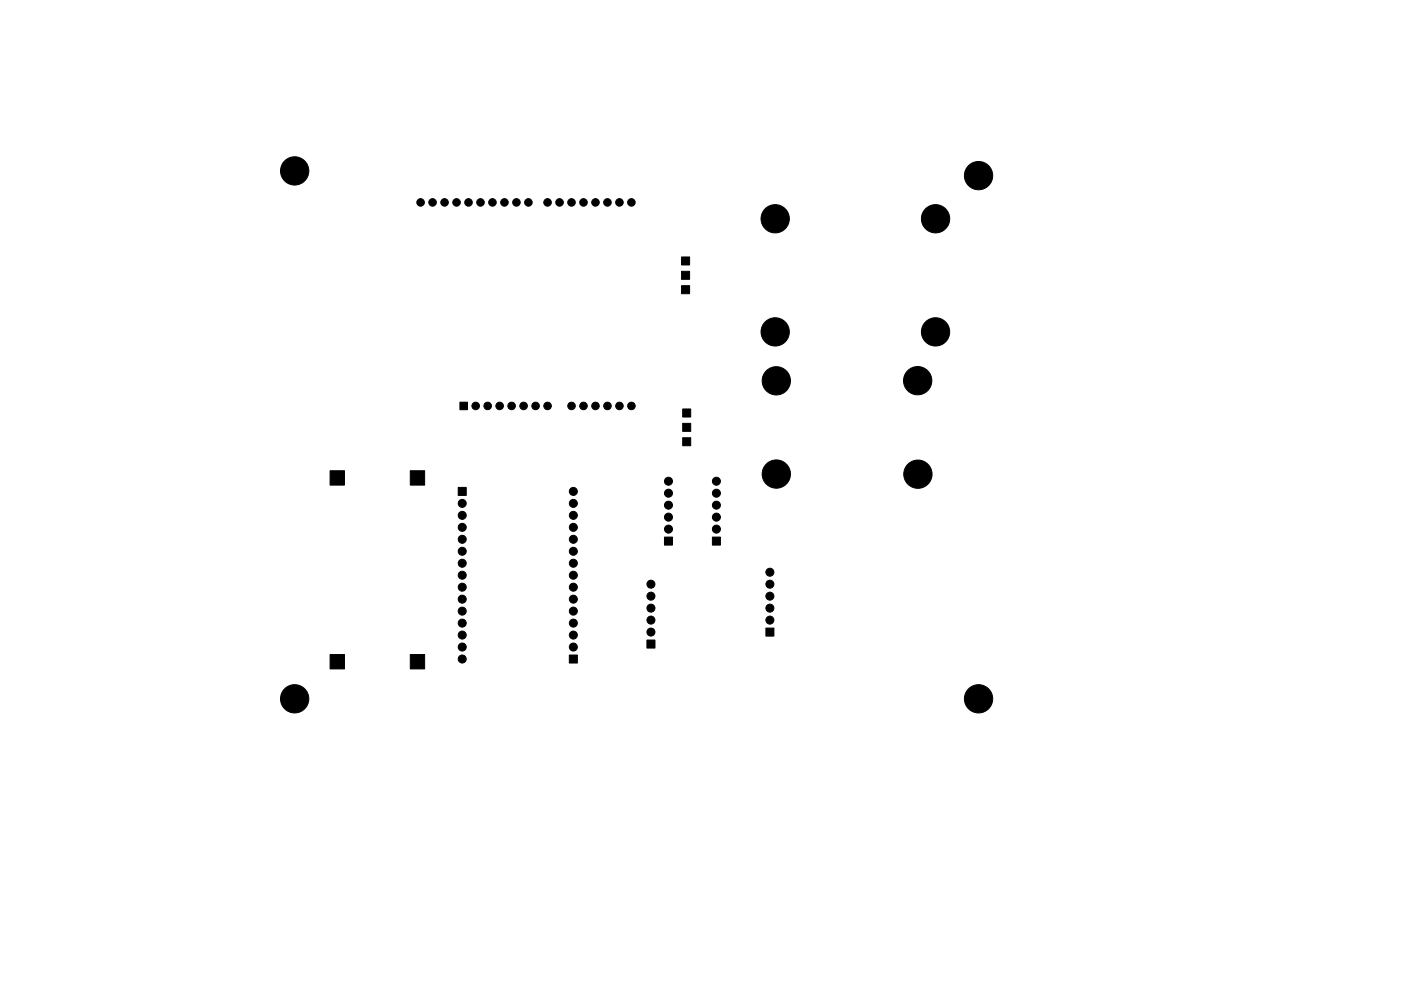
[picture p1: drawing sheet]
<svg xmlns="http://www.w3.org/2000/svg" width="297mm" height="210mm" viewBox="0 0 297 210" stroke-linecap="round" stroke-linejoin="round" font-family="sans-serif">
<g fill="#000" stroke="#000" stroke-width=".21">
<path d="M144.5 54.5h1.7v1.7h-1.7zM144.5 57.6h1.7v1.7h-1.7zM144.5 60.6h1.7v1.7h-1.7zM97.5 85.3h1.6v1.6h-1.6zM144.7 89.8h1.7v1.7h-1.7zM144.7 92.9h1.7v1.7h-1.7zM144.7 86.8h1.7v1.7h-1.7zM70 99.9h3v3h-3zM87 99.9h3v3h-3zM97.1 103.4h1.7v1.7h-1.7zM140.9 114h1.7v1.7h-1.7zM151 114h1.7v1.7h-1.7z"/>
<path d="M120.7 139h1.7v1.7h-1.7zM137.2 135.8h1.7v1.7h-1.7zM162.4 133.3h1.7v1.7h-1.7zM70 138.9h3v3h-3zM87 138.9h3v3h-3z"/>
<circle cx="62.5" cy="36.3" r="3"/>
<circle cx="207.5" cy="37.3" r="3"/>
<circle cx="89.2" cy="42.9" r=".8"/>
<circle cx="91.7" cy="42.9" r=".8"/>
<circle cx="94.3" cy="42.9" r=".8"/>
<circle cx="96.8" cy="42.9" r=".8"/>
<circle cx="99.3" cy="42.9" r=".8"/>
<circle cx="101.9" cy="42.9" r=".8"/>
<circle cx="104.4" cy="42.9" r=".8"/>
<circle cx="107" cy="42.9" r=".8"/>
<circle cx="109.5" cy="42.9" r=".8"/>
<circle cx="112" cy="42.9" r=".8"/>
<circle cx="116.1" cy="42.9" r=".8"/>
<circle cx="118.6" cy="42.9" r=".8"/>
<circle cx="121.2" cy="42.9" r=".8"/>
<circle cx="123.7" cy="42.9" r=".8"/>
<circle cx="126.3" cy="42.9" r=".8"/>
<circle cx="128.8" cy="42.9" r=".8"/>
<circle cx="131.3" cy="42.9" r=".8"/>
<circle cx="133.9" cy="42.9" r=".8"/>
<circle cx="164.4" cy="46.4" r="3"/>
<circle cx="198.4" cy="46.4" r="3"/>
<circle cx="164.4" cy="70.4" r="3"/>
<circle cx="198.4" cy="70.4" r="3"/>
<circle cx="100.9" cy="86.1" r=".8"/>
<circle cx="103.4" cy="86.1" r=".8"/>
<circle cx="105.9" cy="86.1" r=".8"/>
<circle cx="108.5" cy="86.1" r=".8"/>
<circle cx="111" cy="86.1" r=".8"/>
<circle cx="113.6" cy="86.1" r=".8"/>
<circle cx="116.1" cy="86.1" r=".8"/>
<circle cx="121.2" cy="86.1" r=".8"/>
<circle cx="123.7" cy="86.1" r=".8"/>
<circle cx="126.3" cy="86.1" r=".8"/>
<circle cx="128.8" cy="86.1" r=".8"/>
<circle cx="131.3" cy="86.1" r=".8"/>
<circle cx="133.9" cy="86.1" r=".8"/>
<circle cx="164.6" cy="80.8" r="3"/>
<circle cx="194.6" cy="80.8" r="3"/>
<circle cx="98" cy="114.4" r=".85"/>
<circle cx="98" cy="117" r=".85"/>
<circle cx="98" cy="119.5" r=".85"/>
<circle cx="98" cy="111.9" r=".85"/>
<circle cx="98" cy="106.8" r=".85"/>
<circle cx="98" cy="109.3" r=".85"/>
<circle cx="121.6" cy="114.4" r=".85"/>
<circle cx="121.6" cy="119.5" r=".85"/>
<circle cx="121.6" cy="117" r=".85"/>
<circle cx="121.6" cy="111.9" r=".85"/>
<circle cx="121.6" cy="109.3" r=".85"/>
<circle cx="121.6" cy="106.8" r=".85"/>
<circle cx="121.6" cy="104.3" r=".85"/>
<circle cx="141.7" cy="112.3" r=".85"/>
<circle cx="141.7" cy="102.1" r=".85"/>
<circle cx="141.7" cy="104.6" r=".85"/>
<circle cx="141.7" cy="109.7" r=".85"/>
<circle cx="141.7" cy="107.2" r=".85"/>
<circle cx="151.9" cy="109.7" r=".85"/>
<circle cx="151.9" cy="104.6" r=".85"/>
<circle cx="151.9" cy="107.2" r=".85"/>
<circle cx="151.9" cy="112.3" r=".85"/>
<circle cx="151.9" cy="102.1" r=".85"/>
<circle cx="164.6" cy="100.6" r="3"/>
<circle cx="194.6" cy="100.6" r="3"/>
<circle cx="98" cy="122" r=".85"/>
<circle cx="98" cy="124.6" r=".85"/>
<circle cx="98" cy="137.3" r=".85"/>
<circle cx="98" cy="132.2" r=".85"/>
<circle cx="98" cy="129.7" r=".85"/>
<circle cx="98" cy="139.8" r=".85"/>
<circle cx="98" cy="134.7" r=".85"/>
<circle cx="98" cy="127.1" r=".85"/>
<circle cx="121.6" cy="124.6" r=".85"/>
<circle cx="121.6" cy="122" r=".85"/>
<circle cx="121.6" cy="137.3" r=".85"/>
<circle cx="121.6" cy="132.2" r=".85"/>
<circle cx="121.6" cy="129.7" r=".85"/>
<circle cx="121.6" cy="127.1" r=".85"/>
<circle cx="121.6" cy="134.7" r=".85"/>
<circle cx="138" cy="134.1" r=".85"/>
<circle cx="138" cy="129" r=".85"/>
<circle cx="138" cy="131.6" r=".85"/>
<circle cx="138" cy="126.5" r=".85"/>
<circle cx="138" cy="123.9" r=".85"/>
<circle cx="163.2" cy="129" r=".85"/>
<circle cx="163.2" cy="131.6" r=".85"/>
<circle cx="163.2" cy="126.5" r=".85"/>
<circle cx="163.2" cy="121.4" r=".85"/>
<circle cx="163.2" cy="123.9" r=".85"/>
<circle cx="62.5" cy="148.3" r="3"/>
<circle cx="207.5" cy="148.3" r="3"/>
</g>
</svg>
